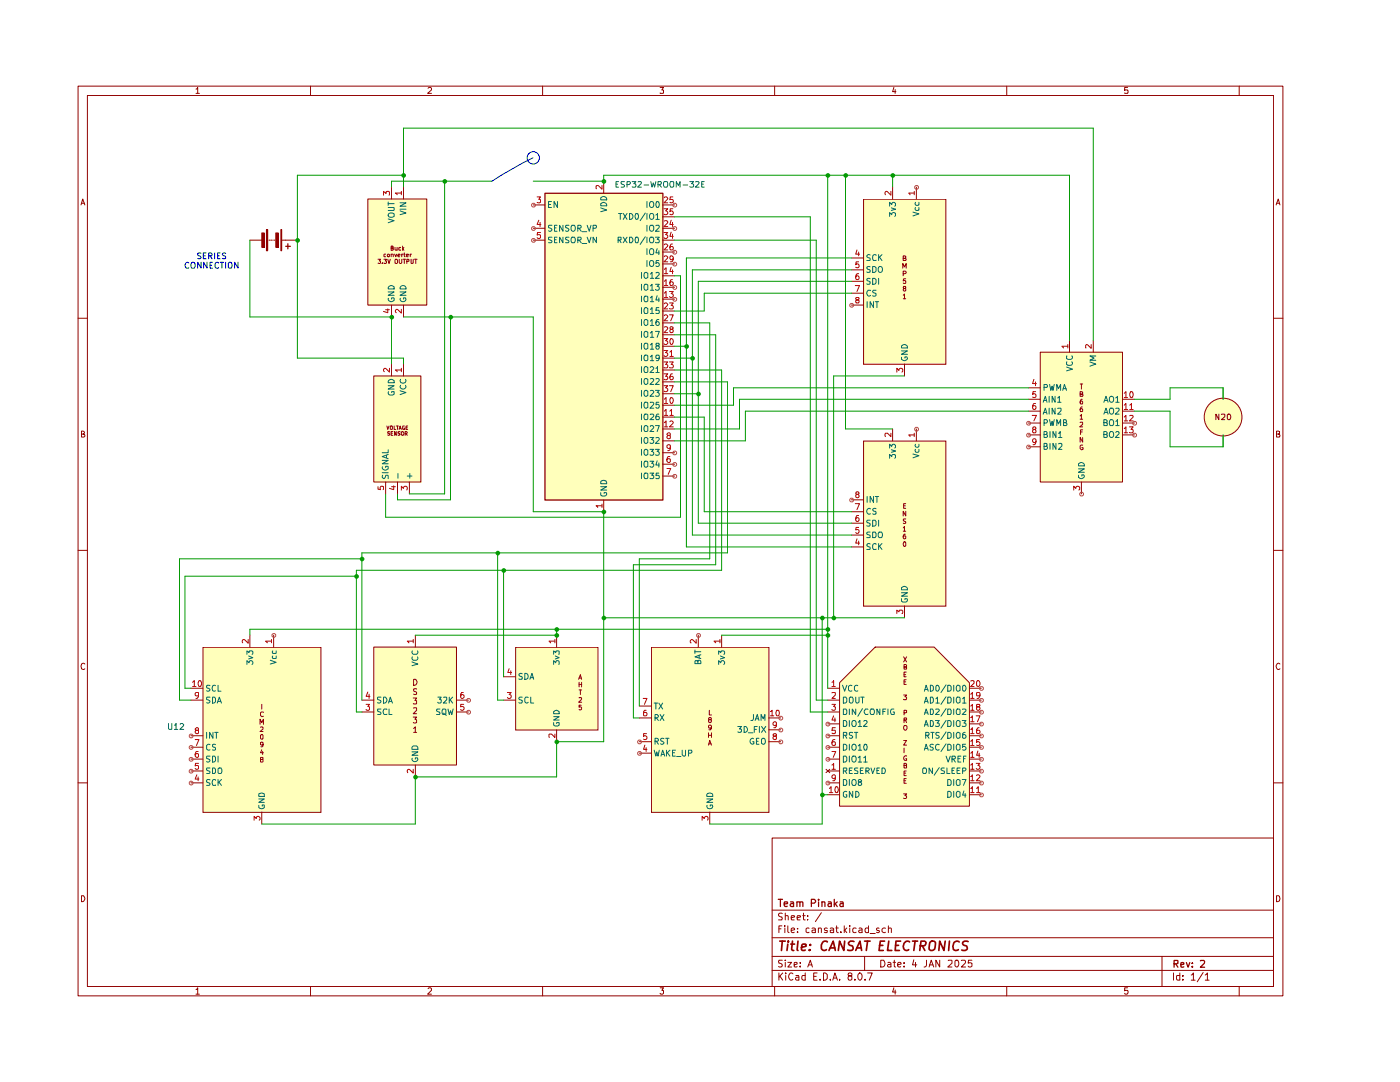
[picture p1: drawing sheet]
<svg xmlns="http://www.w3.org/2000/svg" width="279mm" height="216mm" viewBox="0 0 279 216" stroke-linecap="round" stroke-linejoin="round" font-family="sans-serif">
<g fill="none" stroke="#910000" stroke-width=".2">
<path d="M15.6 17.2h240.4v181.5h-240.4zM17.4 19h236.8v177.8h-236.8zM39.1 17.8l.4-.4v1.2M39.1 18.6h.7M62 17.2v1.8M85.4 17.6l.2-.2h.3l.2 .2v.3l-.8 .7h.8M108.3 17.2v1.8M131.7 17.4h.7l-.3 .5 .3 .1v.5h-.7M154.6 17.2v1.8M178.4 17.4l-.3 .9h.7M178.6 17.9v.7M200.9 17.2v1.8"/>
<path d="M225 17.4h-.5v.6l.5-.1 .1 .2-.1 .5-.5-.1M247.3 17.2v1.8M16.2 40.9l.3-1.2 .4 1.2M16.3 40.6h.5M254.7 40.9l.4-1.2 .3 1.2M254.8 40.6h.6M15.6 63.5h1.8M254.2 63.5h1.8M16.3 86.6l.5-.1v-.4l-.5-.1v1.2h.5l.1-.3-.3-.3M254.8 86.6l.6-.1v-.4l-.6-.1v1.2h.6v-.3l-.2-.3M15.6 109.8h1.8M254.2 109.8h1.8"/>
<path d="M16.9 132.5l-.2-.2a.65 .65 0 0 0-.5 .7 .65 .65 0 0 0 .5 .6l.2-.2M255.4 132.5l-.2-.2a.65 .65 0 0 0-.5 .7 .65 .65 0 0 0 .5 .6l.2-.2M15.6 156.2h1.8M254.2 156.2h1.8M16.3 178.7h.4a.66 .66 0 0 1 .2 .8 .66 .66 0 0 1-.6 .4zM154.1 167.2h100.1v29.6h-100.1zM254.8 178.7h.4a.66 .66 0 0 1 .2 .8 .66 .66 0 0 1-.6 .4zM39.1 197.4l.4-.3v1.3M39.1 198.4h.7M62 196.8v1.9M85.4 197.3l.2-.2h.3l.2 .2v.3l-.8 .8h.8M108.3 196.8v1.9"/>
<path d="M131.7 197.1h.7l-.3 .5 .3 .1v.5l-.2 .2h-.3l-.2-.2M154.1 193.6h100.1M154.1 190.8h100.1M154.1 187.1h100.1M154.1 181.6h100.1M154.6 196.8v1.9M155.4 194.1v1.5M155.4 185.3h.5M155.6 194.7l.6 .9M156 184.7h-.6v1.4M156.1 191.6h-.7v.6a.49 .49 0 0 1 .6 .1 .49 .49 0 0 1 0 .6h-.6M156.1 182.3h-.7a.49 .49 0 0 0 .1 .5 .49 .49 0 0 0 .5 .2v.6h-.6"/>
<path d="M156.2 194.1l-.8 .9M156.6 184.7v.1M156.6 185.2v.9M156.7 191.6v.1M156.7 182.8l.5-.1 .1 .9M156.7 182.2v1.4M156.7 192v1M156.8 194.1v.2M156.8 194.6v1M157.2 192h.8l-.8 1h.8M157.2 184.7v1.2l.3 .2M157.9 185.7l.7-.2-.2-.3-.5 .1v.6l.3 .2 .3-.1"/>
<path d="M157.9 183.1l.7-.1-.1-.3h-.5l-.1 .2 .1 .7h.5M158.2 194.3a.55 .55 0 0 0-.7 0 .55 .55 0 0 0-.1 .7l.2 .3a.37 .37 0 0 0 .3 .3 .37 .37 0 0 0 .3-.2M158.5 192.5l.6-.1v-.3h-.6v.8h.6M158.8 194.6h.5l.1 1M159.1 183.1l.7-.1-.1-.3h-.5l-.1 .2 .1 .7h.5M159.2 185.9v.2M159.2 185.3h.1M159.4 195h-.4l-.3 .2 .3 .4 .4-.1M159.7 192.8v.2M159.7 192.1v.1M160.2 182.7h.5M160.4 182.2v1.2v.2h.3"/>
<path d="M160.7 194.6h-.5l-.2 .3v.4l.3 .3 .4-.1M160.7 194.1v1.5M161.2 193l.5-1.4 .4 1.4M161.2 183.5v.1M161.2 182.7v.2M161.4 192.5h.7M161.5 185.3l-.4-.1-.2 .1v.6l.2 .2 .4-.1M162.1 185.3l.4-.1 .2 .1v.8M162.4 194.8h.5M162.7 185.5l-.6 .2v.3l.1 .1 .5-.1M163.1 194.1h-.7v1.5h.7M163.3 185.3l.3-.1 .3 .1v.8"/>
<path d="M163.3 185.2v.9M163.7 195.4v.2M163.9 182.1l-1.2 1.8M164.3 194.1h.4l.4 .4v.7l-.4 .4h-.4zM165.1 185.3l-.3-.1-.3 .1 .1 .3 .5 .1v.3h-.6M165.7 195.4v.2M165.7 185.3l.4-.1 .3 .1v.8M166.2 195.6l.4-1.5 .5 1.5M166.4 185.5l-.7 .2v.3l.2 .1 .5-.1M166.4 195.2h.6M166.8 185.2h.5M167 184.7v1.2l.3 .2"/>
<path d="M167.6 195.4v.2M167.8 185.9v.2M168.5 184.7v1.4M168.6 185.6l.4 .5M169 185.2l-.5 .5M169.5 194.7l-.3-.2 .3-.4 .5 .2-.1 .3a.56 .56 0 0 0-.5 .3 .56 .56 0 0 0-.1 .6l.5 .1 .2-.2v-.5l-.2-.2M169.6 184.7v.1M169.6 185.2v.9M170.6 195.4v.2M170.9 185.3l-.5-.1-.2 .2 .1 .6h.6M171.4 185.3l.4-.1 .2 .1v.8M171.5 194.1a.75 .75 0 0 1 .6 .8 .75 .75 0 0 1-.6 .7 .92 .92 0 0 1 0-1.5z"/>
<path d="M172 185.5l-.6 .3 .1 .3 .5-.1M172.6 190.8v2.8M172.6 195.4v.2M173.1 194.1h1l-.6 1.5M173.3 185.3l-.4-.1-.3 .2 .1 .6h.6M173.3 184.7v1.4M173.7 186.3h1M175.4 185.3l-.3-.1-.2 .2 .2 .3h.3l.1 .2-.2 .2-.4-.1M175.8 191.6h.6a.76 .76 0 0 1 .2 .9 .76 .76 0 0 1-.8 .5zM176.7 185.3a.45 .45 0 0 0-.7 .1v.4a.45 .45 0 0 0 .7 .2M177.2 192.1l.3-.1 .3 .2v.8M177.3 185.3l.2-.1 .4 .1v.8"/>
<path d="M177.3 184.7v1.4M177.8 192.4l-.7 .2 .2 .4 .5-.1M178.2 192h.5M178.4 197.1l-.3 .9h.7M178.5 191.6v1.3l.2 .1M178.6 197.5v.9M179.2 192.5l.6-.1-.1-.4-.5 .2v.6l.2 .2 .3-.1M180.4 192.8v.2M180.4 192.1v.1M182.4 191.5l-.3 1h.9M182.7 192v1M184.9 191.6l-.1 1.2-.4 .2"/>
<path d="M185.4 193l.4-1.4 .6 1.4M185.5 192.5h.7M187.5 191.6v1.4l-.7-1.4v1.4M189.2 191.7l.7-.1 .1 .6-.9 .8h.9M190.7 191.7l.5-.1a.89 .89 0 0 1-.3 1.4l-.3-.3zM191.9 191.7l.6-.1 .2 .3-.1 .3-.7 .8h.8M194 191.6h-.7l-.1 .6h.8v.6l-.3 .2h-.3l-.2-.2M200.9 196.8v1.9M225 197.1h-.5v.6l.5-.1 .1 .2-.1 .5-.4 .1-.1-.2M231.9 190.8v6M234.2 194.1v1.5M235.5 194.6h-.6l-.1 .3 .1 .6h.6"/>
<path d="M235.5 194.1v1.5M236.1 195.4v.2M236.1 194.6v.2M237.7 194.6l.5-.5v1.5M237.7 195.6h.8M240.1 194.1l-1.2 1.8M240.5 194.6l.5-.5v1.5M240.5 195.6h.8M247.3 196.8v1.9"/>
</g>
<g fill="none" stroke="#910000" stroke-width=".25">
<path d="M155.3 179.5h.9M155.7 179.5v1.4M157.8 180h.5l.1 .9M159 180v.9M163.4 179.5v.1M163.4 180v.9M164 180v.9M165.3 180h.5l.1 .9M166.5 179.5v1.4M167.1 180l-.6 .5M167.7 180h.5l.1 .9M156.5 180.4l.7-.1-.1-.3h-.5l-.1 .1 .1 .7h.5"/>
<path d="M158.4 180.3h-.5l-.2 .3 .2 .3 .5-.1M159 180h.6v.9M159.6 180.1l.1-.1h.4l.1 .9M161.9 180.2h.6l.3-.2v-.3l-.3-.2h-.6v1.4M164 180h.5l.1 .9M165.9 180.3h-.5l-.2 .3 .2 .3 .5-.1M166.7 180.3l.4 .6M168.3 180.3h-.5l-.2 .3 .2 .3 .5-.1M234.3 192.3l.8-.1v-.5l-.8-.1v1.4M234.7 192.3l.4 .7M235.7 192.5l.6-.1v-.2h-.6v.7h.6M236.8 192.1l.3 .9 .3-.9"/>
<path d="M238 192.8v.2M238 192.2h.1M239.6 191.7l.6-.1 .2 .3-.1 .3-.7 .8h.8"/>
</g>
<g fill="none" stroke="#910000" stroke-width=".34">
<path d="M155.6 187.8h1.1M156.1 187.8l-.1 1.9M157.2 188.4l-.1 1.3M157.3 187.8v.2M157.8 188.4h.8M158.2 187.8l-.2 1.6 .1 .2 .3 .1M159.3 187.8l-.2 1.6 .2 .3M159.9 189.1l1-.3v-.3l-.6-.1-.3 .2v1h.7M161.6 189.5l.1 .1h-.2l.1-.1-.1 .2M161.7 188.5v.1M165.1 188a.58 .58 0 0 0-.9 0l-.3 .6v.6a.62 .62 0 0 0 1 .3M165.4 189.7l.9-1.9 .4 1.9"/>
<path d="M165.7 189.1h.9M168.6 187.8l-.2 1.9-.8-1.9-.3 1.9M170.4 187.9a.79 .79 0 0 0-1.1 .2l.2 .5 .7 .2v.7a.92 .92 0 0 1-1 .1M170.8 189.7l.8-1.9 .4 1.9M171 189.1h.9M172.6 187.8h1.1M173.1 187.8l-.2 1.9M175.5 188.6h.7M176.5 187.8h-.8l-.3 1.9h.9M177.4 187.8l-.3 1.9h.9M178.7 188.6h.6M179.7 187.8h-.9l-.2 1.9h.9"/>
<path d="M181.5 188l-.1-.1a.97 .97 0 0 0-1.1 .5 .97 .97 0 0 0 .3 1.2l.4 .1 .4-.2M182.1 187.8h1M182.6 187.8l-.2 1.9M183.6 188.7l1-.1 .2-.5-.1-.1-.2-.2h-.7l-.2 1.9M184.1 188.7l.5 1M185.6 188a.7 .7 0 0 1 1.1 0 1.64 1.64 0 0 1-.4 1.6 .6 .6 0 0 1-.9-.2zM188.6 187.8l-.2 1.9-.9-1.9-.1 1.9M189.5 187.8l-.2 1.9M191.4 188a.82 .82 0 0 0-.9 0 .82 .82 0 0 0-.3 .8v.4a.6 .6 0 0 0 1.1 .3M193.2 187.9a.79 .79 0 0 0-1.1 .2l.2 .5 .7 .2v.5a.79 .79 0 0 1-1.1 .3"/>
</g>
<g fill="#ffb">
<path d="M108.7 38.5h23.5v61.2h-23.5z"/>
<path d="M207.6 70.3h16.4v25.9h-16.4z"/>
<path d="M130 129.1h23.4v33h-23.4z"/>
<path d="M140.6 140.9h2.3v10.6h-2.3z"/>
<path d="M102.9 129.2h16.4v16.5h-16.4z"/>
<path d="M114.7 133.9h2.4v10.6h-2.4z"/>
<path d="M167.6 136.3l7.1-7.1h11.8l7 7.1v24.6h-25.9z"/>
<path d="M73.4 39.8h11.8v21.1h-11.8z"/>
<path d="M74.6 75.1h9.4v21.1h-9.4z"/>
<path d="M172.3 88h16.5v32.9h-16.5z"/>
<path d="M179.4 99.8h2.3v10.6h-2.3z"/>
<path d="M172.3 39.8h16.5v32.9h-16.5z"/>
<path d="M179.4 50.3h2.3v10.6h-2.3z"/>
<path d="M74.6 129.2h16.5v23.5h-16.5z"/>
<path d="M40.5 129.2h23.6v32.9h-23.6z"/>
<path d="M51.1 139.7h2.4v10.6h-2.4z"/>
<circle cx="244.1" cy="83.2" r="3.8"/>
</g>
<path d="M108.8 38.6h23.5v61.2h-23.5zM53.3 45.8v4.2" fill="none" stroke="#910000" stroke-width=".25"/>
<g fill="none" stroke="#910000" stroke-width=".2">
<path d="M73.4 39.7h11.8v21.2h-11.8zM78.1 37.3v2.4M80.5 37.3v2.4M120.5 36.2v2.3M52.2 46.5h.5v2.9h-.5zM53.2 45.8h.2v4.2h-.2zM56 45.8h.2v4.2h-.2zM56.1 45.8v4.2M75.4 51.7h.5l-.2 .4 .2 .1v.3h-.5M76.3 52.5v.1M76.6 51.7h.5l-.2 .4 .2 .1v.3h-.5M77 50.7l-.4 .1v.3l.4 .1"/>
<path d="M77.4 50.7l.3 .1-.1 .4h-.2zM77.4 51.7l.2 .9 .3-.9M78.1 49.5l.4-.1-.1-.3h-.3v.9l.4-.1v-.4h-.2M78.1 50.8l.3-.1 .1 .5M78.1 50.7v.5M78.7 50.7l.3 .5 .2-.5M78.8 49.4v.4l.2 .2 .2-.1M79 51.7l.3 .2v.6l-.1 .1-.4-.1v-.6zM79.2 49.4v.6M79.4 51l.4-.1v-.2l-.4 .1v.3l.4 .1M79.7 51.7v.7l.1 .2 .4-.2v-.7M79.9 49.4h-.3v.5h.3"/>
<path d="M80.2 50.7v.5M80.3 49.1v.9M80.4 50.7l-.2 .2M80.4 49.6l.2 .4M80.4 51.7h.5M80.6 49.4l-.3 .3M80.6 50.7h.3M80.7 50.5v.6l.2 .1M80.7 51.7v.9M81.1 51l.4-.1-.1-.2-.3 .1v.3l.3 .1M81.2 52.2l.4-.1-.1-.4h-.3v.9M81.9 50.7v.5"/>
<path d="M82 51.7l.1 .9 .4-.1v-.8M82.1 50.7l-.2 .2M82.7 51.7h.5M83 51.7v.9M106.4 45.6h2.3M106.4 40.9h2.3M106.4 47.9h2.3M132.2 59.7h2.4M132.2 55h2.4M132.2 57.3h2.4M132.2 45.6h2.4M132.2 40.9h2.4"/>
<path d="M132.2 50.3h2.4M132.2 52.7h2.4M132.2 47.9h2.4M132.2 43.3h2.4M78.1 60.9v2.3M80.5 60.9v2.3M132.2 62.1h2.4M132.2 64.4h2.4M132.2 66.8h2.4M132.2 69.1h2.4M132.2 71.5h2.4M132.2 73.8h2.4"/>
<path d="M132.2 76.2h2.4M132.2 78.6h2.4M205.2 79.7h2.4M205.2 77.4h2.4M207.6 70.3h16.4v25.9h-16.4zM213.4 67.9v2.4M215.6 78.7l.5-.1v-.4l-.2-.1h-.3v1h.5l.1-.3-.3-.1M215.6 76.6h.5M215.8 76.6v1M216 79.7l-.3 .1a.65 .65 0 0 0-.1 .8l.5-.1v-.3l-.4-.2-.1 .3M218.2 67.9v2.4M224 79.7h2.4"/>
<path d="M244.1 77.4v2.3M120.5 99.7v2.4M132.2 80.9h2.4M132.2 83.2h2.4M132.2 85.6h2.4M132.2 92.6h2.4M132.2 95h2.4M132.2 88h2.4M132.2 90.3h2.4M205.2 82h2.4M205.2 84.4h2.4M205.2 86.8h2.4"/>
<path d="M205.2 89.2h2.4M215.6 83l.2-.3v1M215.6 84.3l.4-.1 .1 .5-.6 .5h.6M215.6 83.7h.5M215.6 86.2h.4M215.8 96.2v2.4M216 81.2l-.3 .1a.65 .65 0 0 0-.1 .8l.5-.1v-.4l-.4-.1-.1 .2M216.1 85.8h-.5v.9M216.1 87.3v.9l-.5-.9v.9M216.1 88.8h-.4l-.1 .2v.5l.2 .2h.4v-.4h-.3M224 82h2.4M224 84.4h2.4"/>
<path d="M224 86.8h2.4M243.2 82.6v1.1l-.5-1.1v1.1M243.8 82.7h.6v.4l-.6 .6h.6M244.1 86.8v2.4M244.9 82.8l.2-.2a.6 .6 0 0 1 .6 .5 .6 .6 0 0 1-.3 .6h-.3l-.2-.1zM100.5 139.7h2.4M100.5 135h2.4M102.9 129.2h16.4v16.5h-16.4zM111.1 126.7v2.4M115.5 135.6l.3-1 .3 1M115.6 139.3l.4-.1 .1 .2-.6 .7h.6M115.6 135.3h.4"/>
<path d="M115.6 136.1v1M115.6 136.6h.5M115.6 137.7h.5M115.8 137.7v.9M116.1 136.1v1M130 129.2h23.5v32.9h-23.5zM139.4 126.7v2.4M144 126.7v2.4M165.2 139.7h2.4M165.2 137.3h2.4M174.7 129.1h11.7l7.1 7.1v24.7h-25.9v-24.7zM180.3 138.7h.6l-.3 .3 .3 .2-.1 .4-.5-.1"/>
<path d="M180.3 131.1l.6 1M180.4 133.1h.4l.1-.2-.1-.3h-.4v.9l.5-.1v-.2l-.1-.1M180.4 134.6h.4M180.4 136.1h.4M180.8 134.1h-.4v.9h.4M180.8 135.6h-.4v1h.4M180.9 131.1l-.6 1M193.5 139.7h2.3M193.5 137.3h2.3M111.1 145.6v2.4M116 140.7h-.4v.4h.3l.2 .4-.2 .1h-.3M127.6 143.3h2.4"/>
<path d="M127.6 150.3h2.4M127.6 148h2.4M127.6 140.9h2.4M141.4 148.7l.2-1 .4 1M141.4 146.2v1M141.4 146.7h.6M141.5 148.4h.4M141.6 141.7v1h.4M141.6 143.6l-.2-.2 .1-.1 .3-.1 .2 .2-.1 .2h-.3l-.2 .2 .2 .4h.2l.2-.3-.2-.3M142 145.1l-.1 .2h-.4l-.1-.4 .2-.2 .4 .2-.2 .7h-.3M142 146.2v1M153.4 143.3h2.4"/>
<path d="M153.4 148h2.4M153.4 145.6h2.4M164.8 153.5l.8 .7M165.2 153.8h2.4M165.2 158.6h2.4M165.2 156.2h2.4M165.2 151.5h2.4M165.2 149.1h2.4M165.2 146.8h2.4M165.2 144.4h2.4M165.2 142.1h2.4M165.6 153.5l-.8 .7"/>
<path d="M180.3 147.7h.6l-.6 1h.6M180.3 158.4h.6l-.3 .3h.2l.1 .5-.1 .1h-.5M180.4 142.2h.5v-.4l-.5-.1v1M180.4 143.7h.4l.1-.4h-.5v.9M180.4 144.9h.5a.6 .6 0 0 1-.1 .8h-.2a.6 .6 0 0 1-.2-.8zM180.4 152.7h.4l.1-.2-.1-.2h-.4v.9h.4l.1-.4-.1-.1M180.4 149.3v.9M180.4 154.3h.4M180.4 155.8h.4M180.7 143.7l.2 .5M180.8 153.8h-.4v1h.4M180.8 155.4h-.4v.9h.4"/>
<path d="M180.9 150.9a.46 .46 0 0 0-.5 .2 .46 .46 0 0 0 .2 .6h.3v-.3h-.1M193.5 153.8h2.3M193.5 158.6h2.3M193.5 156.2h2.3M193.5 151.5h2.3M193.5 149.1h2.3M193.5 146.8h2.3M193.5 144.4h2.3M193.5 142.1h2.3M141.6 162.1v2.3"/>
<circle cx="244.1" cy="83.2" r="3.8"/>
</g>
<g fill="none" stroke="#006665" stroke-width=".2">
<path d="M119.9 39.5a.66 .66 0 0 1 .7-.3 .66 .66 0 0 1 .5 .7h-1.2zM77.5 43.7l1.2 .3-1.2 .4M77.5 41.4l1.2 .1-.1 .5h-1.1M77.5 58.3h1.2l-1.2 .6h1.2M77.5 40.3v.7M77.5 40.6h1.2M77.6 42.7a.87 .87 0 0 1 1.1 0v.5a.77 .77 0 0 1-1.2-.2zM77.6 59.5l-.1 .1a.66 .66 0 0 0 .4 .6 .66 .66 0 0 0 .8-.3l-.1-.5h-.5v.3M77.6 57.2l.4-.2 .4 .1 .3 .1v.5h-1.2zM79.8 42.1l1.2 .4-1.2 .3M79.8 40.5h1.2l-1.2 .6h1.2M79.8 58.3h1.2l-1.2 .6h1.2"/>
<path d="M79.8 41.7h1.2M79.9 59.5a.54 .54 0 0 0 .6 .7 .54 .54 0 0 0 .4-.8h-.4v.3M79.9 57.2a.61 .61 0 0 1 .7-.2 .61 .61 0 0 1 .4 .7h-1.2zM109.5 40.8h.4M110.1 40.2h-.6v1.2h.6M110.2 45h-.7v.4l.7 .4-.3 .3h-.4M110.2 47.3l-.7 .1v.4l.7 .3-.2 .3h-.5M110.7 45.5h.3M110.7 47.8h.3M111.2 45h-.5v1.1h.5M111.2 47.3h-.5v1.1h.5M111.3 40.2v1.2l-.7-1.2v1.2"/>
<path d="M112.4 45v1.1l-.7-1.1v1.1M112.4 47.3v1.1l-.7-1.1v1.1M113.5 45h-.6v.5l.6 .1v.3l-.2 .2h-.4M113.5 47.3h-.6v.5l.6 .2v.3v.1h-.6M114.1 45h.5a.77 .77 0 0 1-.1 1.1h-.4a.87 .87 0 0 1 0-1.1zM114.1 47.3h.5l.2 .4-.2 .7h-.5l-.1-.3zM115.3 45.6l.6-.1 .1-.4-.2-.1h-.5v1.1M115.3 47.9l.6-.1 .1-.3-.2-.2h-.5v1.1M115.6 45.6l.4 .5M115.6 47.9l.4 .5M116.2 46.2h.9M116.2 48.6h.9"/>
<path d="M117.2 45l.4 1.1 .3-1.1M117.2 47.3l.4 1.1 .3-1.1M118.4 45.6l.6-.1v-.5h-.6v1.1M119 47.3v1.1l-.6-1.1v1.1M119.9 41.5l1.2 .4-1.2 .3M119.9 40.6a.66 .66 0 0 1 .7-.2 .66 .66 0 0 1 .5 .7h-1.2zM123.4 47.9l.6-.1-.1-.5h-.5v1.1M123.4 42.6h.7M123.6 47.9l.4 .5M123.8 42.6v1.2M124.4 47.3l.7 1.1M124.4 42.6l.7 1.2"/>
<path d="M125.1 47.3l-.7 1.1M125.1 42.6l-.7 1.2M125.6 47.3h.5l.1 .3 .1 .4-.2 .4h-.5zM125.6 42.6a.6 .6 0 0 1 .7 .6 .6 .6 0 0 1-.7 .6zM126.8 47.4l.1-.1a.6 .6 0 0 1 .6 .5 .6 .6 0 0 1-.2 .6l-.5-.1zM126.8 42.7l.4-.1a.78 .78 0 0 1 0 1.2l-.4-.1zM128 54.4v1.1M128 56.7v1.2M128 59.1v1.1M128.7 59.1h.4l.2 .2v.7l-.2 .2h-.4l-.2-.3zM128.7 56.7h.4l.2 .2v.8l-.5 .2a.86 .86 0 0 1-.1-1.2zM128.8 54.4l.5 .1v.9l-.5 .1a.78 .78 0 0 1 0-1.1z"/>
<path d="M128.8 47.2l-1 1.6M128.8 42.5l-1 1.5M129.1 40.2v1.2M129.1 42.6v1.2M129.1 45v1.1M129.1 47.3v1.1M129.1 49.6v1.2M129.1 52v1.2M129.7 40.4l.3-.2a.6 .6 0 0 1 .5 .6 .6 .6 0 0 1-.5 .6l-.4-.4zM129.7 49.8l.3-.2 .3 .1a.87 .87 0 0 1 0 1.1h-.5l-.2-.3zM129.7 52.2l.3-.2a.6 .6 0 0 1 .5 .6 .6 .6 0 0 1-.5 .6l-.4-.5zM129.7 42.8l.3-.2a.6 .6 0 0 1 .5 .6 .6 .6 0 0 1-.5 .6l-.4-.5z"/>
<path d="M129.8 59.4l.3-.3v1.1M129.8 54.7l.3-.3v1.1M129.8 57.1l.3-.4v1.2M129.8 45h.5a.77 .77 0 0 1-.2 1.1h-.3a.87 .87 0 0 1 0-1.1zM129.8 47.3h.5l.2 .4-.2 .7h-.5l-.2-.3zM129.8 55.5h.7M129.8 57.9h.7M130.8 56.7h.8l-.5 .4 .4 .1 .1 .2-.1 .4-.5 .1-.2-.2M130.8 47.3h.8l-.5 .5h.4l.1 .2-.1 .4-.7-.1M130.9 54.4h.4l.3 .3-.8 .8h.8M130.9 45h.6l.1 .3-.8 .8h.8M130.9 42.9l.3-.3v1.2"/>
<path d="M130.9 43.8h.7M131 40.3l.3-.1a.78 .78 0 0 1 0 1.2l-.3-.1zM131.1 59l-.2 .9h.7M131.1 49.6l-.2 .9h.7M131.5 52h-.5l-.1 .6 .2-.2 .4 .1v.6h-.6M131.5 50v.8M131.5 59.4v.8M128 61.4v1.2M128 63.8v1.1M128 66.1v1.2M128 68.5v1.2M128 70.9v1.1"/>
<path d="M128 73.2v1.1M128 75.5v1.2M128 77.9v1.2M128.7 68.5h.4l.2 .2v.8l-.5 .2a.86 .86 0 0 1-.1-1.2zM128.7 70.9h.4l.2 .1v.8l-.2 .2h-.4l-.2-.4zM128.8 61.4l.5 .2v.8l-.2 .2h-.4a.86 .86 0 0 1 .1-1.2zM128.8 63.8l.5 .1v.9l-.5 .1a.78 .78 0 0 1 0-1.1zM128.8 66.1l.5 .2v.8l-.5 .2a.78 .78 0 0 1 0-1.2zM128.8 73.2l.5 .1v.9l-.2 .1h-.4a.86 .86 0 0 1 .1-1.1zM128.8 75.5l.5 .2v.8l-.5 .2a.78 .78 0 0 1 0-1.2zM128.8 77.9l.5 .2v.8l-.5 .2a.78 .78 0 0 1 0-1.2zM129.8 61.7l.3-.3v1.2"/>
<path d="M129.8 64.1l.3-.3v1.1M129.8 66.5l.3-.4v1.2M129.8 68.8l.3-.3v1.2M129.8 71.2l.3-.3v1.1M129.8 73.3l.4-.1 .3 .3-.8 .8h.8M129.8 75.6l.4-.1 .3 .4-.8 .8h.8M129.8 78l.4-.1 .3 .3-.8 .9h.8M129.8 60.2h.7M129.8 62.6h.7M129.8 64.9h.7M129.8 67.3h.7M129.8 69.7h.7"/>
<path d="M129.8 72h.7M130.8 66.1h.8l-.5 1.2M130.8 77.9h.8l-.5 .4 .4 .1 .1 .2-.1 .4h-.7M130.9 73.5l.3-.3v1.1M130.9 75.6l.4-.1 .3 .4-.8 .8h.8M130.9 74.3h.7M131.1 69l-.2-.3 .1-.2h.5v.4l-.5 .1-.1 .2 .1 .4 .1 .1 .4-.1 .1-.2-.1-.4h-.2M131.5 61.4h-.5l-.1 .6 .6-.1v.7l-.6-.1M131.5 63.8h-.4l-.2 .9a.35 .35 0 0 0 .3 .2 .35 .35 0 0 0 .4-.2v-.3l-.3-.2-.3 .1-.1 .1M131.6 71.4l-.1 .1h-.5v-.6h.5l.1 .1-.2 .9-.4 .1M208.3 79.9h.6M208.4 77.3h.6v-.5l-.6-.1v1.2"/>
<path d="M209.4 79.1v1.2M209.5 76.7l.2 1.2 .3-.9 .1 .9 .3-1.2M210.6 79.1v1.2l-.6-1.2v1.2M210.9 77.9v-1.2l.3 .9 .5-.9v1.2M211.1 79.4l.3-.3v1.2M212.1 77.9l.3-1.2 .5 1.2M212.2 77.6h.6M212.9 73.2l1.1 .5-1.1 .3M212.9 72.2v.5l.2 .2 .8-.1 .1-.2-.1-.4M212.9 71v.5l.2 .2 .8-.1 .1-.2-.1-.4M217.5 72.2l1.2 .4-1.2 .5M218.7 71h-1.2l.9 .5-.9 .4h1.2"/>
<path d="M220.5 79.9h.5M221.5 79.2l.2-.1 .5 .1v.6l-.1 .4-.4 .1-.2-.2zM222.7 79.4l.3-.3v1.2M119.9 98.3v.5l.2 .2h.6l.3-.2v-.5h-.4v.2M119.9 97.1h1.2l-1.2 .7h1.2M119.9 96.1a.66 .66 0 0 1 .7-.2 .66 .66 0 0 1 .5 .6h-1.2zM128 80.3v1.1M128 82.6v1.1M128 84.9v1.2M128 87.3v1.2M128 89.7v1.1M128 92v1.2"/>
<path d="M128 94.4v1.1M128.7 80.3h.4l.2 .1v.9l-.5 .1a.86 .86 0 0 1-.1-1.1zM128.7 82.6h.4l.2 .2v.8l-.2 .1h-.4l-.2-.3zM128.7 92h.4l.2 .2v.8l-.5 .2a.86 .86 0 0 1-.1-1.2zM128.7 94.4h.4l.2 .2v.7l-.2 .2h-.4l-.2-.3zM128.8 84.9l.5 .2v.8l-.2 .2h-.4a.86 .86 0 0 1 .1-1.2zM128.8 87.3l.5 .2v.8l-.5 .2a.78 .78 0 0 1 0-1.2zM128.8 89.7l.5 .1v.9l-.5 .1a.78 .78 0 0 1 0-1.1zM129.7 92h.8l-.5 .5h.4l.1 .5-.3 .2h-.3l-.2-.2M129.7 94.4h.8l-.5 .4 .5 .2v.3l-.2 .2-.6-.1M129.7 87.3h.8l-.5 .4 .5 .3-.1 .4h-.7M129.7 89.7h.8l-.5 .4 .5 .2-.1 .5h-.7"/>
<path d="M129.8 80.3h.5l.2 .3-.8 .8h.8M129.8 82.7l.5-.1 .2 .4-.8 .7h.8M129.8 85.1l.4-.2 .3 .4-.8 .8h.8M130.8 84.9h.8l-.5 1.2M130.8 89.7h.8l-.5 .4 .4 .1 .1 .1-.1 .5h-.7M130.9 87.4l.4-.1 .3 .3-.8 .9h.8M131.1 91.9l-.2 .9h.7M131.5 80.3h-.5l-.1 .5h.6v.6h-.4l-.2-.1M131.5 82.6h-.4l-.2 .5 .1 .6h.5v-.6h-.4l-.2 .1M131.5 94.4h-.5l-.1 .5 .4-.1 .3 .2-.1 .5-.6-.1M131.5 92.4v.8M208.2 80.3l.4-1.2 .4 1.2"/>
<path d="M208.2 82.6l.4-1.2 .4 1.2M208.3 82.3h.6M208.4 84.4l.6-.1v-.5l-.6-.1v1.2M208.4 86.7l.6-.1v-.3l-.2-.2h-.4v1.2h.4l.2-.2v-.3l-.2-.1M208.4 89.1h.4l.2-.2v-.3l-.2-.1h-.4v1.2l.6-.1v-.4l-.2-.1M209.4 81.4v1.2M209.5 83.7l.2 1.2 .3-.8 .1 .8 .3-1.2M209.5 86.1v1.2M209.5 88.5v1.2M210.6 81.4v1.2l-.6-1.2v1.2M210.7 86.1v1.2l-.6-1.2v1.2M210.7 88.5v1.2l-.6-1.2v1.2"/>
<path d="M210.9 84.9v-1.2l.3 .9 .5-.9v1.2M211.1 81.5h.7v.5l-.7 .6h.7M211.1 80.3h.7M211.2 86.4h.2l.2-.3v1.2M211.2 88.6h.7v.4l-.7 .7h.7M211.2 87.3h.7M212.3 84.3l.5-.1v-.4l-.5-.1v1.2h.5l.1-.3-.3-.3M215.2 94.8v.4a.67 .67 0 0 0 .7 .3 .67 .67 0 0 0 .5-.5l-.2-.3h-.3v.3M215.2 93.6h1.2l-1.2 .6h1.2M215.2 92.5a.66 .66 0 0 1 .8-.2 .66 .66 0 0 1 .4 .7h-1.2zM220.3 80.3l.4-1.2 .4 1.2M220.3 82.6l.4-1.2 .4 1.2"/>
<path d="M220.3 84.3l.6-.1 .1-.2-.3-.3h-.4v1.2h.6l.1-.5-.3-.1M220.3 86.7h.4l.3-.3-.3-.3h-.4v1.2h.5l.2-.1v-.4l-.3-.1M220.5 82.3h.5M221.5 86.3l.2-.2 .5 .2v.7l-.1 .2-.4 .1-.2-.2zM221.6 81.4h.5a.77 .77 0 0 1-.2 1.2l-.3-.1a.87 .87 0 0 1 0-1.1zM221.6 83.8h.5a.87 .87 0 0 1 0 1.1h-.5a.87 .87 0 0 1 0-1.1zM222.7 81.5l.6-.1 .1 .4-.8 .8h.8M222.7 84.1l.3-.4v1.2M222.7 86.3l.4-.2 .3 .3-.8 .9h.8M222.7 80.3h.7M222.7 84.9h.7M104.2 139.1h-.5l-.2 .2 .2 .3 .5 .2v.3l-.1 .2-.6-.1"/>
<path d="M104.2 134.5l-.4-.1-.3 .2 .3 .4 .4 .1v.4h-.7M104.7 134.4l.6 .1 .1 .4-.1 .5-.3 .2h-.3zM105.4 139.2l-.5-.1-.2 .3 .1 .7 .3 .2 .3-.2M105.7 135.6l.5-1.2 .3 1.2M105.8 135.2h.6M105.9 139.1v1.2h.6M110.5 132.6v-.8l.4 .4 .2-.4h.3l.2 .2-.1 .6M110.5 130.6v-.7l.4 .3 .1-.3h.5v.7M110.8 130.9l.8 .3-.8 .3M138.7 129.7v.7M138.7 130h1.2M139.3 132l.1-.3 .4 .1 .1 .2v.4h-1.2l.1-.6h.3l.2 .2v.4"/>
<path d="M139.5 130.7v.6M139.9 130.6l-1.2 .5 1.2 .3M143.4 132.6v-.8l.4 .4 .1-.3 .5-.1 .2 .3v.3l-.2 .2M143.4 130.6v-.7l.4 .3 .1-.3h.5l.2 .1v.4l-.2 .2M143.8 130.9l.8 .3-.8 .3M168.1 136.7l.5 1.2 .4-1.2M168.3 139.1h.5l.2 .3v.6l-.3 .3h-.4zM169.5 139.3l.2-.2h.4a.86 .86 0 0 1-.1 1.2l-.5-.2zM170 136.8a.45 .45 0 0 0-.7 .2v.7a.45 .45 0 0 0 .7 .1M170.8 139.1v.9l.2 .3 .4-.3v-.9M171.2 136.8a.45 .45 0 0 0-.7 .2v.7a.45 .45 0 0 0 .7 .1M171.8 139.1h.7"/>
<path d="M172.1 139.1v1.2M184.5 137.9l.3-1.2 .5 1.2M184.6 140h.6M184.6 137.6h.6M185.7 139.1h.4l.2 .3v.6l-.4 .3h-.2zM185.7 136.7h.2l.4 .3v.7l-.4 .2h-.2zM186.8 139.4l.3-.3v1.2M186.9 136.8l.2-.1a.64 .64 0 0 1 .4 .7 .64 .64 0 0 1-.5 .5l-.2-.2zM188.8 139l-1 1.5M188.8 136.7l-1 1.5M189.1 139.1h.6l.1 .3v.6l-.3 .3h-.4zM189.1 136.7h.4l.3 .3v.7l-.3 .2h-.4z"/>
<path d="M190.3 136.7v1.2M190.3 139.1v1.2M191 139.1h.4l.2 .2v.8l-.5 .2a.86 .86 0 0 1-.1-1.2zM191.1 136.7l.5 .2v.9l-.5 .1a.78 .78 0 0 1 0-1.2zM192.1 139.4l.3-.3v1.2M192.2 136.8l.2-.1a.64 .64 0 0 1 .4 .7 .64 .64 0 0 1-.4 .5l-.3-.2zM110.5 144.2v.5l.2 .2h.6l.3-.2v-.5h-.5v.2M110.5 143h1.1l-1.1 .7h1.1M110.5 142l.5-.3 .3 .1 .3 .2v.4h-1.1zM130.6 149.7l.3 1.2 .2-.9 .2 .9 .3-1.2M130.6 140.3h.6M130.7 147.9h.5l.2-.2-.1-.3-.6-.1v1.2"/>
<path d="M130.7 143.3h.4l.3-.5-.3-.2h-.4v1.2M130.9 140.3v1.2M131 147.9l.4 .6M131 143.3l.4 .5M131.5 140.3l.7 1.2M131.7 142.6l.8 1.2M131.9 150.9l.3-1.2 .5 1.2M132 150.5h.5M132.2 140.3l-.7 1.2M132.5 147.4h-.6v.4l.3 .1 .3 .4-.3 .2-.4-.1M132.5 142.6l-.8 1.2M132.8 147.3h.7"/>
<path d="M133 149.7v1.2M133.2 150.2l.5 .7M133.2 147.3v1.2M133.7 149.7l-.7 .7M134.2 150.2h.4M134.8 149.7h-.6v1.2h.6M135 151h.9M136.1 149.7v.9l.3 .3 .4-.2v-1M137.4 150.3l.6-.1v-.5h-.6v1.2M141.1 159.4h1.1l-1.1 .7h1.1M141.1 158.4a.65 .65 0 0 1 .8-.1 .65 .65 0 0 1 .3 .6h-1.1zM147.2 144.9h.8l-.4 .6 .4 .1-.1 .4h-.7"/>
<path d="M148.5 144.9l.4 .1 .3 .5a.58 .58 0 0 1-.7 .6zM149.4 146.2h.9M150.4 142.6v.8l-.2 .4h-.3M150.4 147.4a.54 .54 0 0 0-.7 .6 .54 .54 0 0 0 .8 .4v-.4h-.3M150.5 145.5h.5M150.7 143.8l.4-1.2 .4 1.2M150.9 143.4h.5M151 147.9h.3M151.1 144.9h-.6v1.2M151.5 147.3h-.5v1.2h.5M151.6 144.9v1.2M151.9 143.8v-1.2l.4 .8 .4-.8v1.2"/>
<path d="M152 147.5l.5-.2a.65 .65 0 0 1 .3 .7 .65 .65 0 0 1-.6 .5l-.2-.2zM152 144.9l.8 1.2M152.8 144.9l-.8 1.2M168.3 153.8h.5l.2-.1v-.4l-.7-.1v1.1M168.3 141.5h.5l.2 .2v.6l-.2 .3h-.5zM168.3 143.8h.4l.3 .3v.6l-.2 .2h-.5zM168.3 146.7h.6l.1-.5-.7-.1v1.2M168.3 148.5h.4l.3 .3v.6l-.3 .3h-.4zM168.3 150.9h.5l.2 .2v.6l-.3 .4h-.4zM168.3 155.5l.5 .1 .2 .3v.6l-.2 .2h-.5zM168.7 153.8l.3 .5M168.7 146.7l.3 .6"/>
<path d="M169 158a.45 .45 0 0 0-.7 .2v.6a.45 .45 0 0 0 .7 .2v-.4h-.2M169.5 153.8h.4M169.5 141.5v1.1M169.5 143.8v1.1M169.5 148.5v1.2M169.5 150.9v1.2M169.5 155.5v1.2M170.1 153.2h-.6v1.1h.6M170.1 143.9l.2-.1h.4a.87 .87 0 0 1 0 1.1h-.5l-.2-.3zM170.1 148.7l.2-.2a.6 .6 0 0 1 .6 .6 .6 .6 0 0 1-.6 .6l-.3-.4zM170.1 155.7l.2-.2 .4 .1a.87 .87 0 0 1 0 1.1h-.5l-.2-.3zM170.2 157.9v1.2l-.7-1.2v1.2"/>
<path d="M170.2 146.2h-.7v.4l.7 .4-.3 .3-.4-.1M170.2 150.9h.5a.77 .77 0 0 1-.2 1.2l-.3-.1a.87 .87 0 0 1 0-1.1zM170.5 146.1h.7M170.8 157.9a.6 .6 0 0 1 .7 .6 .6 .6 0 0 1-.7 .6zM170.8 141.5v1.1l-.7-1.1v1.1M170.9 146.1v1.2M171.2 153.2h-.5l-.2 .2 .1 .3 .6 .2v.4h-.7M171.3 144.1l.3-.3v1.1M171.3 148.8l.3-.3v1.2M171.3 151.2l.3-.3v1.2M171.3 144.9h.7M171.3 149.7h.7"/>
<path d="M171.3 152.1h.7M171.4 156l-.1-.1 .1-.4h.3l.3 .3-.2 .2-.4 .1v.6h.4l.2-.2v-.2l-.3-.3M171.7 153.8h.4M172.1 141.4l-.9 1.5M172.3 153.2h-.6v1.1h.6M172.4 143.9l.4-.1 .3 .3-.8 .8h.8M172.4 151.2l.3-.3v1.2M172.4 152.1h.7M172.5 148.6l.3-.1a.78 .78 0 0 1 0 1.2l-.3-.1zM172.8 153.8h.4l.3-.4-.2-.2h-.5v1.1M173.1 153.8l.4 .5M173.2 141.6l-.5-.1-.2 .4 .2 .7 .5-.1"/>
<path d="M173.8 153.2l.4 1.1 .4-1.1M173.8 141.5h.5l.2 .3-.2 .8h-.5l-.1-.4zM175 153.8h.3M175.5 153.2h-.5v1.1h.5M175.6 141.5v1.1l-.6-1.1v1.1M176 153.2h.4l.2 .2 .1 .4-.3 .5h-.4zM176.2 142h.4M176.8 141.5h-.6v1.1M177.2 141.5v1.1M178.4 141.5h-.4l-.2 .1-.1 .5 .3 .5 .5-.1v-.4h-.3M184.1 153.4l.2-.2h.4l.2 .4-.2 .7h-.4l-.2-.1zM184.5 149.7l.3-1.2 .5 1.2"/>
<path d="M184.5 144.9l.3-1.1 .5 1.1M184.5 142.6l.3-1.1 .5 1.1M184.5 140.3l.3-1.2 .5 1.2M184.6 149.4h.6M184.6 144.6h.6M184.6 142.2h.6M184.7 146.7h.6v-.5l-.6-.1v1.2M185 146.7l.4 .6M185.7 143.8h.4l.2 .3v.6l-.2 .2h-.4zM185.7 141.5h.4l.2 .2v.6l-.2 .3h-.4zM185.8 146.1h.6M186.1 153.2v1.1l-.7-1.1v1.1"/>
<path d="M186.1 146.1v1.2M186.3 148.6h-.6v.4l.5 .2 .1 .2-.3 .3-.4-.1M186.7 143.8h.8l-.5 .5 .5 .1v.4l-.2 .1h-.6M186.8 141.6l.5-.1 .2 .3-.8 .8h.8M186.8 140.3h.7M187.5 148.6l-.3-.1a.6 .6 0 0 0-.5 .6 .6 .6 0 0 0 .5 .6l.3-.1M187.5 146.2h-.7v.4l.7 .4-.3 .3-.4-.1M187.5 153.2l-1.1 1.5M188.5 153.2h-.5l-.2 .2 .1 .3 .6 .2v.4h-.7M188.8 150.9l.4 1.2 .5-1.2M188.8 148.4l-1 1.5M188.8 146l-1 1.6"/>
<path d="M188.8 143.8l-1 1.5M188.8 141.4l-1 1.5M189 153.2v1.1h.6M189.1 157.9h.4l.3 .3v.6l-.3 .3h-.4zM189.1 155.5l.6 .1 .1 .3v.6l-.1 .2h-.6zM189.1 148.5h.4l.3 .3v.6l-.3 .3h-.4zM189.1 146.1h.4l.3 .3v.7l-.3 .2h-.4zM189.1 143.8h.4l.3 .3v.6l-.1 .2h-.6zM189.1 141.5h.6l.1 .2v.6l-.1 .3h-.6zM190 151.5l.6-.1v-.5h-.6v1.2M190 153.8h.3M190.2 151.5l.5 .6"/>
<path d="M190.3 141.5v1.1M190.3 143.8v1.1M190.3 146.1v1.2M190.3 148.5v1.2M190.3 155.5v1.2M190.3 157.9v1.2M190.5 153.2h-.5v1.1h.5M191 141.5h.4l.2 .1v.8l-.2 .2h-.4l-.2-.4zM191 153.8h.4M191.1 157.9l.5 .2v.8l-.5 .2a.78 .78 0 0 1 0-1.2zM191.1 155.5l.5 .2v.8l-.2 .2h-.4a.86 .86 0 0 1 .1-1.2zM191.1 148.5l.5 .2v.8l-.5 .2a.78 .78 0 0 1 0-1.2z"/>
<path d="M191.1 146.1l.5 .2v.9l-.5 .1a.78 .78 0 0 1 0-1.2zM191.1 143.8l.5 .1v.9l-.2 .1h-.4a.86 .86 0 0 1 .1-1.1zM191.2 151.4h.4M191.6 153.2h-.6v1.1h.6M191.8 150.9h-.6v1.2h.6M192 155.5h.8l-.5 1.2M192 143.8h.8l-.4 .5 .4 .1v.4l-.2 .1h-.6M192.1 153.8h.4l.3-.4-.2-.2h-.5v1.1M192.1 141.6l.5-.1 .2 .3-.8 .8h.8M192.1 140.3h.7M192.3 151.4h.3M192.4 157.8l-.3 .9h.7"/>
<path d="M192.6 146.1l-.5 .3v.8h.6l.1-.4-.3-.2h-.2l-.2 .2M192.6 158.3v.8M192.7 148.5h-.6v.6l.4-.2 .3 .3-.1 .4h-.6M192.8 150.9h-.5v1.2M141.1 160.7v.3a.61 .61 0 0 0 .6 .4 .61 .61 0 0 0 .5-.5v-.3h-.5v.3"/>
</g>
<g fill="none" stroke="#b90000" stroke-width=".2">
<path d="M76.5 38.9v-.7l.5 .4v-.3h.7l-.1 .6M80.1 38.5h-1.2l.3 .4M80.1 38.2v.7M107.2 39.3h.7l-.4 .5 .4 .1v.5h-.7M120.1 37v.8l-.8-.8-.3 .1v.6M132.6 39.5l.4-.2 .3 .3-.8 .9h.8M134.3 39.3h-.5l-.1 .6 .5-.1 .2 .2v.3l-.3 .2-.4-.1M107.5 43.9l-.3 .9h.7M107.8 44.4v.8M107.9 46.4h-.6l-.1 .5h.7v.5l-.2 .2h-.3l-.2-.2M132.5 46.4h.8l-.5 .4 .4 .1 .1 .4-.3 .3h-.3l-.2-.2M132.5 41.7h.8l-.5 .4 .5 .2-.1 .5h-.7"/>
<path d="M132.6 58.5l.3-.3v1.2M132.6 53.8l.3-.4v1.2M132.6 56.1l.3-.3v1.2M132.6 44.1l.4-.1 .3 .4-.8 .8h.8M132.6 48.9l.4-.2 .3 .3-.8 .9h.8M132.6 51.2l.4-.1 .3 .3-.8 .8h.8M132.6 59.4h.7M132.6 54.6h.7M132.6 57h.7M133.6 58.2h.8l-.5 .4 .4 .1 .1 .4-.3 .3h-.3l-.2-.2M133.9 53.3l-.2 .9h.7M133.9 43.9l-.2 .9h.7"/>
<path d="M133.9 46.3l-.2 .9h.7M134.2 55.8a.72 .72 0 0 0-.3 1.2h.2l.3-.3v-.2l-.3-.3h-.2l-.2 .3M134.2 48.7h-.2a.93 .93 0 0 0-.2 1.2h.4l.2-.2v-.3l-.2-.2h-.4l-.1 .2M134.2 44.4v.8M134.2 46.7v.9M134.2 53.8v.8M134.3 41.7h-.5l-.1 .5 .4-.1 .3 .2-.1 .5h-.6M134.4 51.6l-.3 .2h-.2l-.2-.2 .1-.5h.3a.72 .72 0 0 1-.1 1.1h-.2M77 61.8h.7M77.4 61.6v.8l-.9-.3M80.1 61.7v.8l-.9-.8-.3 .3 .2 .4M132.5 67.6h.8l-.5 .4 .4 .1 .1 .4-.3 .2h-.3l-.2-.1"/>
<path d="M132.5 69.9h.8l-.5 .5h.4l.1 .5-.3 .2h-.3l-.2-.1M132.5 72.2h.8l-.5 .5 .5 .2v.3l-.2 .2-.6-.1M132.5 74.6h.8l-.5 .5 .5 .2-.1 .4h-.7M132.5 77h.8l-.5 .4 .5 .2-.1 .5h-.7M132.6 79.7l.3-.4v1.2M132.6 60.6l.4-.1 .3 .3-.8 .8h.8M132.6 63l.4-.2 .3 .4-.8 .8h.8M132.6 65.3l.4-.1 .3 .3-.8 .9h.8M133.6 60.5h.8l-.5 .5 .5 .1v.4l-.2 .1h-.6M133.6 62.8h.8l-.5 1.2M133.6 72.2h.8l-.5 .5 .5 .2v.3l-.2 .2-.6-.1M133.6 77h.8l-.5 1.1"/>
<path d="M133.7 70.3l.3-.4v1.2M133.7 71.1h.7M133.8 79.4l.1-.1a.62 .62 0 0 1 .5 .6 .62 .62 0 0 1-.5 .6l-.2-.5zM133.8 67.6h.1a.62 .62 0 0 1 .5 .6 .62 .62 0 0 1-.5 .5l-.2-.5zM133.9 65.7l-.2-.3 .2-.2 .4 .1v.3l-.4 .1-.2 .3 .2 .4h.2l.3-.3-.1-.3-.2-.1M134.2 74.6l-.3 .1-.2 .8 .2 .3 .4-.1 .1-.4-.2-.2h-.4l-.1 .2M206.3 75.7l-.2 .8h.7M206.7 78.1h-.5l-.1 .6 .1-.1 .5 .1v.5h-.6M206.7 76.2v.8M213.1 69.1h-1.2l.4 .3M213.1 68.7v.7M217.8 68.7v.8l-.9-.8-.2 .2v.5"/>
<path d="M224.4 78.5l.3-.4v1.2M224.4 79.3h.6M225.6 78.2l.3-.1a.78 .78 0 0 1 0 1.2l-.3-.1zM132.6 82l.3-.3v1.2M132.6 84.3l.3-.3v1.2M132.6 80.5h.7M132.6 82.9h.7M132.6 85.2h.7M133.1 93.5h.8l-.6 1.2M133.3 86.9l-.2-.3 .2-.2h.3l.2 .4-.5 .1-.2 .2 .1 .4h.1h.5v-.5l-.2-.1M133.7 82l.3-.3v1.2M133.7 84.2l.4-.2 .3 .3-.8 .9h.8"/>
<path d="M133.7 91.1l-.4 .1a.82 .82 0 0 0 0 1.1l.5-.2v-.5l-.5-.1-.2 .3M133.7 82.9h.7M133.8 89.2l-.2 .3h-.3l-.2-.3 .1-.4h.6v.9l-.5 .2M206 82.9h.8l-.5 1.1M206.3 85.7h-.1a.31 .31 0 0 1 0-.4 .31 .31 0 0 1 .5 0v.4l-.5 .1v.6h.5l.1-.5-.3-.2M206.7 80.5h-.4l-.1 .3v.8h.5l.1-.4a.35 .35 0 0 0-.4-.3 .35 .35 0 0 0-.3 .3M206.8 88.1l-.1 .1-.4 .1-.1-.1-.1-.4a.35 .35 0 0 1 .3-.3 .35 .35 0 0 1 .4 .3l-.2 .8-.4 .1M214.3 97.8v-.8l.4 .5 .1-.4h.6l.1 .5-.2 .2M224.4 80.9l.3-.4v1.2M224.4 83.2l.3-.3v1.1M224.4 85.5l.3-.3v1.2M224.4 81.7h.6"/>
<path d="M224.4 84h.6M224.4 86.4h.6M225.4 85.2h.7l-.4 .5h.4v.7l-.7-.1M225.5 80.9l.3-.4v1.2M225.5 83l.6-.1v.3l-.7 .8h.7M225.5 81.7h.6M120.1 100.9h-1.1l.3 .4M120.1 100.6v.7M101.3 138.2h.7l-.4 .4 .3 .1v.6l-.5 .1-.1-.2M101.6 133.4l-.3 .8h.8M101.9 133.9v.7M110.7 127.9h-1.1l.3 .4"/>
<path d="M110.7 127.6v.7M128.4 139.4h.7l-.5 1.1M138.9 127.6v.8l-.8-.8-.3 .2 .1 .5M143.7 127.9h-1.2l.3 .4M143.7 127.6v.7M166 136.1l.4-.3v1.2M166 138.3h.7v.4l-.7 .7h.7M166 137h.7M193.7 138.5l.4-.3v1.2M193.7 135.9h.7v.4l-.7 .7h.7M193.7 139.4h.7M195 135.9l.2-.1a.64 .64 0 0 1 .4 .6 .64 .64 0 0 1-.4 .6l-.3-.3z"/>
<path d="M195.6 138.7l-.2 .2h-.4l-.1-.6 .5-.1 .2 .1-.2 .9-.4 .2M110.7 146.5v.7l-.6-.7-.5 .1v.6M128.7 148.7l-.3 .8h.7M128.9 141.7h-.3l-.2 .3v.7l.5 .1 .2-.1v-.4l-.2-.1h-.4l-.1 .1M128.9 149.2v.7M129 146.4h-.6v.6l.5-.2 .2 .3-.1 .4h-.6M153.8 142l.3-.3v1.1M153.8 142.8h.6M154.5 146.9l-.2-.3 .2-.2 .4 .1v.3a.51 .51 0 0 0-.6 .7h.6v-.5l-.1-.1M154.9 141.8l.1-.1a.6 .6 0 0 1 .6 .5 .6 .6 0 0 1-.2 .6l-.5-.1zM154.9 144.5v.2l-.4 .1-.2-.1v-.4l.2-.3 .4 .2v.7l-.1 .3h-.4M165.5 157.3l.4-.3v1.2"/>
<path d="M165.5 158.2h.7M166 152.7l.4-.4v1.2M166 140.5h.7l-.3 .5 .3 .1v.5l-.2 .1h-.3l-.2-.1M166 149.9h.8l-.5 1.2M166 153.5h.7M166.4 142.8l-.4 .9h.8M166.6 147.6h-.2a.73 .73 0 0 0-.1 1.2l.4-.1v-.5l-.4-.2-.3 .3M166.6 143.3v.7M166.7 145.2h-.6l-.1 .6 .6-.1 .1 .6h-.7M166.7 155.1v.2l-.4 .1-.2-.1-.1-.4 .3-.3 .4 .2v.7l-.2 .3h-.3M166.9 157a.69 .69 0 0 1 .1 1.2h-.1a.78 .78 0 0 1 0-1.2zM193.7 157.3h.2l.2-.3v1.2"/>
<path d="M193.7 154.9h.2l.2-.3v1.2M193.7 152.7l.4-.4v1.2M193.7 150.3l.4-.4v1.2M193.7 147.9l.4-.3v1.2M193.7 145.5h.2l.2-.3v1.2M193.7 143.2h.2l.2-.4v1.2M193.7 140.9l.4-.4v1.2M193.7 153.5h.7M193.7 158.2h.7M193.7 155.8h.7M193.7 151.1h.7M193.7 148.8h.7"/>
<path d="M193.7 146.4h.7M193.7 144h.7M193.7 141.7h.7M194.8 152.3h.8l-.4 .4 .3 .1 .1 .4-.3 .3h-.3l-.2-.2M194.8 142.8h.8l-.5 1.2M194.9 157.3l.3-.3v1.2M194.9 154.8l.4-.2 .3 .3-.8 .9h.8M194.9 158.2h.7M195.1 141.1l-.2-.5 .5-.1 .2 .3-.3 .3h-.4v.5l.2 .1h.2l.3-.2v-.3l-.3-.1M195.2 149.9l-.3 .8h.7M195.4 145.2l-.3 .1-.2 .2v.8h.6l.1-.4-.2-.2h-.4l-.1 .2M195.4 150.3v.8"/>
<path d="M195.5 147.6h-.6v.6l.4-.2 .3 .3-.1 .4h-.6M140.1 163.7v-.8l.4 .4 .3-.4 .4 .1v.7"/>
</g>
<path d="M52.2 46.5h.5v2.9h-.5z" fill="#910000"/>
<path d="M55 46.5h.5v2.9h-.5z" fill="none" stroke="#910000" stroke-width=".2"/>
<path d="M55 46.5h.5v2.9h-.5z" fill="#910000"/>
<g fill="none" stroke="#910000" stroke-width=".2">
<path d="M172.3 39.8h16.5v32.9h-16.5zM178.1 37.3v2.4M182.9 37.3v2.4M49.9 47.9h2.3M53.7 47.9h.2M54.1 47.9h.3M54.6 47.9h.3M56.2 47.9h3.2M169.9 51.5h2.4M169.9 53.8h2.4M169.9 56.1h2.4M169.9 58.5h2.4"/>
<path d="M180.2 53.5v-.9l.3 .7 .3-.7v.9M180.3 51.6h.3l.2-.2v-.3h-.2h-.3v.9h.5v-.3l-.2-.1M180.3 54.6h.4l.1-.3-.1-.2h-.4v.9M180.3 58.9l.2-.2v.9M180.3 59.6h.5M180.4 57.6l-.1-.2v-.3h.4l.1 .4-.5 .1v.1l.1 .4 .4-.1v-.3l-.2-.1M180.8 55.6h-.5v.4h.5v.5h-.5M74.6 75h9.4v21.2h-9.4zM78.1 72.6v2.4M80.5 72.6v2.4M169.9 60.9h2.4M180.5 72.6v2.4"/>
<path d="M77 96.2v2.4M77.2 85l.2 .7 .2-.7M77.8 86.2h-.4v.2l.4 .2-.2 .3-.2-.1M77.9 85.1h.4l-.1 .6-.3-.1zM78.1 86.4h.2M78.4 86.1h-.3v.8h.3M78.7 85v.7h.3M79.1 86.1v.8l-.4-.8v.8M79.1 85h.4M79.3 85v.7M79.3 96.2v2.4M79.7 85.7l.1-.7 .3 .7"/>
<path d="M79.7 85.5h.3M79.8 86.2h-.4v.2l.4 .2-.1 .3-.3-.1M80.3 86.1h.1l.2 .3-.2 .5-.3-.1v-.5zM80.7 85l-.4 .1 .1 .6h.4v-.3h-.2M80.9 86.5h.2l.2-.2-.4-.2v.8M81 85.3h.3M81 86.5l.3 .4M81.4 85h-.4v.7h.4M81.7 96.2v2.4M169.9 99.7h2.4M172.3 88h16.5v32.9h-16.5zM178.1 85.6v2.4"/>
<path d="M182.9 85.6v2.4M169.9 109.1h2.4M169.9 106.8h2.4M169.9 104.4h2.4M169.9 102.1h2.4M180.3 105.3l.2-.2v.9M180.3 106h.5M180.3 108.2l.4-.1 .1 .2v.6l-.2 .2a.53 .53 0 0 1-.3-.9zM180.3 100.9h.4M180.7 106.6h-.3l-.1 .8 .1 .1 .4-.1-.1-.5h-.4v.2M180.8 100.5h-.5v.9h.5M180.8 102v1l-.5-1v1"/>
<path d="M180.8 103.5h-.5a.42 .42 0 0 0 .5 .6v.3h-.5M38.1 139.7h2.4M38.1 137.3h2.4M40.5 129.2h23.6v32.9h-23.6zM49.9 126.7v2.4M54.6 126.7v2.4M72.2 139.7h2.4M74.6 129.1h16.5v23.6h-16.5zM82.5 139.3h.6l-.3 .5 .3 .1v.5h-.6M82.5 135.6h.5a.66 .66 0 0 1 .2 .7 .66 .66 0 0 1-.7 .4zM82.9 126.7v2.4M83.1 137.5h-.6v.3l.6 .4v.3h-.6"/>
<path d="M91.1 139.7h2.4M180.5 120.9v2.4M38.1 156.2h2.4M38.1 153.8h2.4M38.1 151.5h2.4M38.1 149.1h2.4M38.1 146.8h2.4M51.9 144.5v-1l.3 .7 .4-.7v1M52 145.1h.5v.4l-.6 .5h.6M52 146.7l.2-.1 .3 .1-.1 .8-.4-.2zM52.2 151.6l-.2-.1v-.3l.4-.1 .1 .4-.5 .1 .1 .5 .4-.1v-.4h-.2M52.2 149.6l-.2 .6h.6"/>
<path d="M52.2 140.5v1M52.4 149.9v.6M52.5 148.5l-.2 .2-.3-.1v-.4h.5v.6l-.4 .2M52.6 142.2l-.4-.1-.2 .1v.5l.2 .3 .4-.1M72.2 142.1h2.4M82.5 143.1h.6l-.3 .4 .3 .2v.5h-.6M82.5 141.3l.6-.1v.5l-.6 .7h.6M82.5 145.4l.4-.4v1.1M82.5 146.1h.6M82.9 152.7v2.3M91.1 142.1h2.4M52.2 162.1v2.3"/>
</g>
<path d="M57 49.1h1M57.4 48.6v1.1" fill="none" stroke="#910000" stroke-width=".25"/>
<g fill="none" stroke="#006665" stroke-width=".2">
<path d="M173.7 50.9l-.5-.1-.2 .3 .1 .2 .6 .3v.3l-.7 .1M173.7 53.3l-.5-.1-.2 .2 .2 .4 .5 .1v.4h-.7M173.7 55.6l-.5-.1-.2 .3 .1 .2 .6 .2v.4l-.2 .1-.5-.1M173.7 58l-.5-.1a.67 .67 0 0 0-.2 .7 .67 .67 0 0 0 .5 .5l.2-.2M174.2 53.2h.3l.3 .2v.7l-.3 .3h-.3zM174.2 55.5h.3l.3 .3v.6l-.3 .3h-.3zM174.8 51l-.3-.2-.3 .3v.6l.1 .3 .5-.1M174.8 57.9h-.5l-.1 .2 .1 .3 .5 .2v.3l-.1 .2-.5-.1M175.3 53.3l.3-.1a.6 .6 0 0 1 .5 .6 .6 .6 0 0 1-.5 .6l-.3-.5zM175.3 50.8v1.2M175.3 55.5v1.2M175.5 51.3l.5 .7"/>
<path d="M176 50.8l-.7 .7M177.5 43.2v-.8l.5 .4 .1-.3h.5l.1 .5-.1 .2M177.5 41.1v-.7l.5 .4 .1-.3 .4-.1 .2 .2v.4l-.1 .1M177.9 41.5l.8 .2-.8 .3M182.2 42.3l1.2 .4-1.2 .4M182.7 41.4a.36 .36 0 0 0 .2 .6l.5-.1v-.5M182.7 40.4a.36 .36 0 0 0 .2 .6l.5-.1v-.5M77.5 77h1.2l-1.2 .6h1.2M77.6 78.1l-.1 .4 .3 .3h.6l.3-.1v-.6h-.6v.2M77.6 75.9l.4-.2 .4 .1 .3 .1v.5h-1.2zM79.8 78l1.2 .3-1.2 .4M79.9 76.9a.55 .55 0 0 0 .5 .7 .55 .55 0 0 0 .5-.7"/>
<path d="M79.9 75.7l-.1 .2a.6 .6 0 0 0 .6 .6 .6 .6 0 0 0 .6-.6l-.1-.2M173.1 60.2v1.2M174.3 60.2v1.2l-.6-1.2v1.2M174.7 60.2h.6M175 60.2v1.2M179.9 71.3v.4a.67 .67 0 0 0 .7 .3 .67 .67 0 0 0 .5-.5l-.2-.3h-.3v.3M179.9 70h1.2l-1.2 .7h1.2M179.9 69a.66 .66 0 0 1 .8-.2 .66 .66 0 0 1 .4 .6h-1.2zM76.3 91.9h1.2l-1.2 .6h1.2M76.3 94.3h1.2M76.4 94.8l-.1 .4 .2 .3 .3-.1 .2-.6h.4l.1 .7M76.4 93.1l-.1 .1a.66 .66 0 0 0 .5 .6 .66 .66 0 0 0 .7-.2l-.1-.6h-.4v.3"/>
<path d="M77.1 90.8v.6M77.5 90.7l-1.2 .4 1.2 .4M77.5 89.7v.6h-1.2M79.4 94.5v.9M81.3 95h.9M81.8 94.5v.9M173.1 99.1v1.1M174.3 99.1v1.1l-.6-1.1v1.1M174.7 99.1h.6M175 99.1v1.1M177.5 91.4v-.7l.5 .4 .1-.3h.5l.1 .5-.1 .1M177.5 89.4v-.8l.5 .5 .1-.4 .4-.1 .2 .3v.3l-.1 .2"/>
<path d="M177.9 89.7l.8 .3-.8 .3M182.2 90.6l1.2 .3-1.2 .5M182.7 89.7l-.1 .3 .3 .3h.3l.2-.2v-.4M182.7 88.6l-.1 .4 .3 .2h.3l.2-.1v-.5M173.7 108.5h-.5l-.2 .2 .1 .3 .6 .2v.4h-.7M173.7 106.2h-.6l-.1 .1 .1 .4 .6 .1v.4l-.7 .1M173.7 103.8h-.6l-.1 .2 .1 .3 .6 .2v.3l-.2 .2-.5-.1M173.7 101.5a.55 .55 0 0 0-.7 .5 .55 .55 0 0 0 .7 .5M174.2 106.2h.5l.1 .2v.6l-.1 .3h-.5zM174.2 103.8h.5l.1 .3v.5l-.3 .4h-.3zM174.8 108.6l-.3-.1-.3 .3v.6l.1 .2h.5M174.8 101.5l-.4-.1-.2 .3 .2 .3 .4 .2v.3h-.6"/>
<path d="M175.3 103.8v1.2M175.3 108.5v1.1M175.4 106.2h.5l.2 .3-.2 .8h-.5l-.1-.4zM175.5 109l.5 .6M176 108.5l-.7 .6M179.9 119.5v.5l.3 .1h.6l.2-.1v-.5h-.4v.1M179.9 118.3h1.2l-1.2 .7h1.2M179.9 117.3a.66 .66 0 0 1 .8-.3 .66 .66 0 0 1 .4 .7h-1.2zM41.9 136.8h-.7v.4l.7 .4-.2 .3-.5-.1M41.9 139.1l-.7 .1v.3l.7 .5-.2 .3-.5-.1M42.4 139.1h.4l.2 .3v.6l-.3 .3h-.3zM43 136.8a.58 .58 0 0 0-.7 .4 .58 .58 0 0 0 .4 .7l.3-.1"/>
<path d="M43.5 136.7v1.2h.6M43.5 140h.5M49.3 132.6v-.8l.4 .4 .1-.3 .4-.1 .3 .3v.3l-.2 .2M49.3 130.6v-.7l.4 .3 .1-.3h.5l.2 .1v.4l-.2 .2M49.6 130.9l.9 .3-.9 .3M53.9 131.7l1.2 .5-1.2 .3M54.4 130.9v.5h.6l.1-.5M54.4 129.9v.5h.6l.1-.5M76 139.1l-.6 .1v.3l.6 .5-.2 .3-.4-.1M76.5 139.1h.5a.66 .66 0 0 1 .2 .8 .66 .66 0 0 1-.7 .4zM77.6 140h.5M82.2 132.1l1.2 .4-1.2 .3"/>
<path d="M82.3 131.1a.45 .45 0 0 0 .2 .6h.6a.45 .45 0 0 0 .2-.6M82.3 129.9a.45 .45 0 0 0 .2 .7h.6a.45 .45 0 0 0 .2-.7M87.4 139.1h.7l-.4 .4 .4 .1v.5l-.2 .2h-.4l-.1-.2M88.6 139.2l.5-.1 .1 .5-.7 .7h.7M89.7 139.1v1.2M89.8 139.6l.5 .7M90.3 139.1l-.6 .7M41.2 146.1v1.2M41.9 155.6l-.5-.1-.2 .2v.3l.7 .4-.2 .3h-.5M41.9 153.2l-.7 .1v.4l.7 .3-.2 .3h-.5M41.9 150.9l-.7 .1v.3l.7 .4-.2 .4-.5-.1M41.9 148.6a.45 .45 0 0 0-.7 .2v.6a.45 .45 0 0 0 .7 .2"/>
<path d="M42.4 153.2h.4l.2 .3v.6l-.2 .2h-.4zM42.4 150.9h.4l.2 .2v.6l-.3 .4h-.3zM42.5 146.1v1.2l-.7-1.2v1.2M42.8 146.1h.7M43 155.7l-.2-.2a.73 .73 0 0 0-.3 1.2l.5-.1M43 148.6h-.6v.3l.6 .4v.3h-.6M43.2 146.1v1.2M43.3 140.3l.5-1.2 .4 1.2M43.5 153.4l.2-.2h.4l.2 .4-.2 .7h-.4l-.2-.1zM43.5 150.9v1.2M43.5 155.5v1.2M43.7 156l.5 .7"/>
<path d="M44.2 155.5l-.7 .7M51.6 159.4h1.1l-1.1 .7h1.1M51.6 158.4l.6-.2 .4 .1 .1 .1v.5h-1.1zM76 141.5l-.6 .1v.3l.6 .3-.1 .4h-.5M77.2 141.6l-.5-.1-.2 .4 .2 .7 .5-.1M77.6 140.3l.3-1.2 .4 1.2M77.6 141.5v1.1h.6M82.2 150h1.2l-1.2 .7h1.2M82.3 151.3a.54 .54 0 0 0 .6 .7 .54 .54 0 0 0 .4-.8h-.4v.3M82.3 149l.2-.2h.6l.3 .4v.3h-1.2zM87.8 141.5h-.6l-.1 .3 .6 .3 .1 .3-.1 .2h-.6M88.4 141.5h.4l.2 .1v.8l-.2 .2h-.4l-.2-.4z"/>
<path d="M88.5 142.3l.6 .4M89.4 141.5l.3 1.1 .2-.8 .3 .8 .2-1.1M51.6 160.7v.4l.2 .2 .5 .1 .4-.3v-.5h-.4v.3"/>
</g>
<g fill="none" stroke="#b90000" stroke-width=".2">
<path d="M177.8 38.2v.7l-.8-.7-.4 .2 .1 .5M182.5 38.5h-1.1l.2 .4M182.5 38.2v.7M170.7 57h.8l-.5 1.2M171 49.9l-.2 .8h.7M171 59.9l-.2-.3 .1-.2h.5v.4l-.5 .1-.1 .1 .1 .5h.5v-.5l-.2-.1M171.4 52.2h-.5l-.1 .6 .1-.1h.5v.6h-.6M171.4 54.6l-.5 .1-.1 .8a.35 .35 0 0 0 .3 .3 .35 .35 0 0 0 .3-.3v-.2l-.2-.3-.3 .1-.1 .2M171.4 50.3v.8M77.7 73.5v.8l-.8-.8-.4 .2 .2 .5M80.1 73.8h-1.2l.3 .4M80.1 73.5v.7"/>
<path d="M179 74.3v-.8l.4 .4 .1-.3h.6l.1 .5-.2 .2M75.4 97.1v.5l.5 .1v-.6h.6v.6M78.1 97.1h.8M78.6 96.9v.8l-.9-.2M80.1 97.8v-.8l.4 .5 .1-.4 .2-.1 .4 .1v.7M171 98.6h-.1a.31 .31 0 0 1 0-.4 .31 .31 0 0 1 .5 .1v.3h-.4a.35 .35 0 0 0-.2 .6 .35 .35 0 0 0 .6 0 .35 .35 0 0 0-.2-.6M177.8 86.4v.7l-.7-.7h-.4v.7M182.5 86.8h-1.1l.2 .2v.1M182.5 86.4v.7M170.7 100.5h.8l-.5 1.2M171 107.5l-.2 .9h.7M171.4 105.2h-.5l-.1 .5h.6v.6l-.5 .1-.1-.1"/>
<path d="M171.4 102.9h-.4l-.1 .2v.9h.5v-.5a.35 .35 0 0 0-.3-.2 .35 .35 0 0 0-.3 .2M171.4 107.9v.8M38.4 136.1l.4-.3v1.2M38.4 137h.7M39.6 135.9l.4-.1a.78 .78 0 0 1 0 1.2l-.4-.1zM39.6 138.7l-.1 .2h-.4l-.2-.2v-.4l.2-.1 .5 .1v.7l-.1 .3-.4 .1M49.5 127.6v.8l-.8-.8-.4 .2 .1 .5M54.2 127.9h-1.2l.3 .4M54.2 127.6v.7M73.4 138.1l-.3 .8h.7M73.7 138.5v.9M82.5 127.9h-1.2l.3 .4"/>
<path d="M82.5 127.6v.7M92.5 138.2h-.4l-.2 .2v.8l.5 .2 .2-.3-.1-.4-.1-.1-.5 .1v.2M179 122.4v-.6l.4 .3 .1-.3h.5l.2 .1v.4l-.2 .1M38.9 147.6h.8l-.5 1.2M39.2 145.7l-.3-.2 .3-.3h.3l.1 .4-.6 .2-.1 .2 .1 .3 .2 .1 .4-.1v-.5l-.1-.1M39.3 154.6l-.4 .8h.8M39.5 149.9l-.4 .1a.82 .82 0 0 0 .1 1.1l.4-.1v-.5l-.4-.1-.3 .2M39.5 155v.8M39.6 152.3h-.6l-.1 .5h.7v.5l-.1 .2h-.4l-.2-.2M73.1 140.5h.6l-.3 .5 .3 .1v.5l-.1 .1h-.4l-.1-.1M82.5 153.5v.8l-.9-.8-.3 .3 .1 .4M92.5 140.5h-.6v.6h.6l.1 .4-.2 .2-.5-.1"/>
<path d="M50.7 163.7v-.8l.4 .4 .1-.3 .4-.1 .3 .3v.3l-.2 .2"/>
</g>
<g fill="none" stroke="#090" stroke-width=".2">
<path d="M80.5 35h-21.1v36.5h21.1v1.1M80.5 37.3v-11.7h137.7v42.3M88.7 36.2v62.4h-7M98.1 36.2h-20v1.1M106.4 36.2h14.1v-1.2h92.9v32.9M165.2 35v102.3M168.7 35v50.6h9.4M178.1 35v2.3M49.9 47.9v15.3h28.2v9.4M134.6 55h1.2v48.2h-58.8v-4.6M134.6 43.3h27.1v98.8h3.5M134.6 47.9h28.3v91.8h2.3"/>
<path d="M169.9 51.5h-32.9v57.6h32.9M169.9 53.8h-31.7v53h31.7M169.9 56.1h-30.5v48.3h30.5M169.9 58.5h-29.4v3.6h-5.9M80.5 63.2h25.9v38.9h14.1v45.9h-9.4v7h-28.2v9.4h-30.7M89.9 63.2v36.5h-10.6v-1.1M134.6 69.1h2.4M134.6 66.8h8.2v45.9h-16.4v30.6h1.2M134.6 71.5h3.6M134.6 73.8h9.4v40h-72.9v28.3h1.1M134.6 76.2h10.6v34.1h-73v29.4M134.6 64.4h7v47.1h-14v29.4"/>
<path d="M134.6 78.6h4.8M180.5 75h-14.1v48.3M205.2 77.4h-58.8v3.5h-11.8M205.2 79.7h-57.6v5.9h-13M226.4 79.7h7.1v-2.3h10.6v2.3M134.6 83.2h5.9v18.9h29.4M205.2 82h-56.4v6h-14.2M226.4 82h7.1v7.2h10.6v-2.4M71.1 115h-34.2v22.3h1.2M72.2 111.5h-36.4v28.2h2.3M99.3 110.3v29.4h1.2M100.5 113.8v21.2"/>
<path d="M111.1 125.6v1.1h-28.2M120.5 123.3h60M144 126.7h21.2M164.1 123.3v41.1h-22.5M165.2 125.6h-115.3v1.1M164.1 158.6h1.1"/>
</g>
<g fill="none" stroke="#0000ca" stroke-width=".2">
<path d="M106.4 31.5l-4.2 2.2-4.1 2.5M37.7 52.5l-.3-.2a.67 .67 0 0 0-.5 .5 .67 .67 0 0 0 .3 .7l.5-.1M38.2 52.5l.2-.2 .4 .1a.87 .87 0 0 1 0 1.1h-.5l-.2-.3zM40.1 50.5h-.6v.4l.6 .4-.2 .3h-.4M40.1 52.3v1.2l-.6-1.2v1.2M40.6 51.1h.4M41.1 50.5h-.5v1.1h.5M41.3 52.3v1.2l-.7-1.2v1.2M41.7 51.1h.5v-.6h-.5v1.1M41.9 51.1l.4 .5M41.9 52.9h.3M42.4 52.3h-.5v1.2h.5"/>
<path d="M42.8 50.5v1.1M43.4 51.1h.4M43.6 52.5l-.3-.2-.4 .4v.6l.2 .2 .5-.1M43.9 50.5h-.5v1.1h.5M43.9 52.3h.7M44.3 52.3v1.2M45 50.5h-.4l-.2 .2 .2 .4 .4 .1v.4h-.6M45 52.3v1.2M45.6 52.5l.5-.2a.86 .86 0 0 1 0 1.2h-.4l-.1-.2zM47.5 52.3v1.2l-.7-1.2v1.2"/>
<circle cx="106.4" cy="31.5" r="1.23"/>
</g>
<g fill="#090">
<circle cx="137" cy="69.1" r=".47"/>
<circle cx="165.2" cy="35" r=".47"/>
<circle cx="138.2" cy="71.5" r=".47"/>
<circle cx="178.2" cy="35" r=".47"/>
<circle cx="168.8" cy="35" r=".47"/>
<circle cx="165.2" cy="125.6" r=".47"/>
<circle cx="165.2" cy="126.8" r=".47"/>
<circle cx="111.1" cy="148" r=".47"/>
<circle cx="120.5" cy="123.3" r=".47"/>
<circle cx="164.1" cy="158.6" r=".47"/>
<circle cx="72.3" cy="111.5" r=".47"/>
<circle cx="88.8" cy="36.2" r=".47"/>
<circle cx="120.5" cy="36.2" r=".47"/>
<circle cx="90" cy="63.3" r=".47"/>
<circle cx="80.6" cy="35" r=".47"/>
<circle cx="100.5" cy="113.8" r=".47"/>
<circle cx="120.5" cy="102.2" r=".47"/>
<circle cx="78.2" cy="63.3" r=".47"/>
<circle cx="59.4" cy="48" r=".47"/>
<circle cx="71.2" cy="115" r=".47"/>
<circle cx="99.4" cy="110.4" r=".47"/>
<circle cx="139.4" cy="78.6" r=".47"/>
<circle cx="164.1" cy="123.3" r=".47"/>
<circle cx="166.4" cy="123.3" r=".47"/>
<circle cx="111.1" cy="125.6" r=".47"/>
<circle cx="111.1" cy="126.8" r=".47"/>
<circle cx="82.9" cy="155.1" r=".47"/>
</g>
<g fill="none" stroke="#006665" stroke-width=".2">
<path d="M122.9 36.7h.4M123.4 36.2h-.5v1.1h.5M124.6 36.2l-.6 .1v.4l.6 .3-.1 .3h-.5M125.1 36.8h.5l.2-.4-.2-.2h-.5v1.1M126.2 36.2h.7l-.4 .5h.3l.1 .1-.1 .5h-.6M127.3 36.3l.6-.1 .1 .3-.7 .8h.7M128.5 36.9h1M129.9 36.2l.2 1.1 .3-.8 .2 .8 .3-1.1M131.3 36.8l.6-.1v-.5h-.6v1.1M131.6 36.8l.4 .5M132.6 36.2h.5a.87 .87 0 0 1 0 1.1h-.5a.87 .87 0 0 1 0-1.1zM133.9 36.2l.6 .1v.9l-.2 .1h-.4a.87 .87 0 0 1 0-1.1z"/>
<path d="M135 37.3v-1.1l.4 .8 .3-.8v1.1M136.3 36.9h.9M137.7 36.2h.7l-.4 .5 .4 .1v.4l-.1 .1h-.6M138.9 36.3l.5-.1 .1 .3-.7 .8h.7M140 36.7h.4M140.5 36.2h-.5v1.1h.5M33.6 144.4v1l.2 .1h.5v-1.1M34.8 144.7h.2l.1-.3v1.1M34.8 145.5h.7M36 144.5l.4-.1 .3 .3-.8 .8h.8"/>
</g>
<g fill="none" stroke="#b54549" stroke-width=".2">
<circle cx="182.9" cy="37.4" r=".38"/>
<circle cx="106.5" cy="45.6" r=".38"/>
<circle cx="106.5" cy="40.9" r=".38"/>
<circle cx="106.5" cy="48" r=".38"/>
<circle cx="134.7" cy="59.7" r=".38"/>
<circle cx="134.7" cy="45.6" r=".38"/>
<circle cx="134.7" cy="52.7" r=".38"/>
<circle cx="134.7" cy="50.3" r=".38"/>
<circle cx="134.7" cy="57.4" r=".38"/>
<circle cx="134.7" cy="40.9" r=".38"/>
<circle cx="170" cy="60.9" r=".38"/>
<circle cx="134.7" cy="95" r=".38"/>
<circle cx="134.7" cy="92.7" r=".38"/>
<circle cx="134.7" cy="90.4" r=".38"/>
<circle cx="170" cy="99.8" r=".38"/>
<circle cx="182.9" cy="85.6" r=".38"/>
<circle cx="205.3" cy="89.2" r=".38"/>
<circle cx="205.3" cy="84.5" r=".38"/>
<circle cx="205.3" cy="86.8" r=".38"/>
<circle cx="215.9" cy="98.6" r=".38"/>
<circle cx="226.4" cy="84.5" r=".38"/>
<circle cx="226.4" cy="86.8" r=".38"/>
<circle cx="54.6" cy="126.8" r=".38"/>
<circle cx="93.5" cy="139.7" r=".38"/>
<circle cx="139.4" cy="126.8" r=".38"/>
<circle cx="195.9" cy="139.7" r=".38"/>
<circle cx="195.9" cy="137.4" r=".38"/>
<circle cx="38.1" cy="146.9" r=".38"/>
<circle cx="38.1" cy="151.5" r=".38"/>
<circle cx="38.1" cy="153.9" r=".38"/>
<circle cx="38.1" cy="156.2" r=".38"/>
<circle cx="38.1" cy="149.1" r=".38"/>
<circle cx="93.5" cy="142.1" r=".38"/>
<circle cx="127.6" cy="150.3" r=".38"/>
<circle cx="127.6" cy="148" r=".38"/>
<circle cx="155.8" cy="148" r=".38"/>
<circle cx="155.8" cy="145.7" r=".38"/>
<circle cx="155.8" cy="143.3" r=".38"/>
<circle cx="165.2" cy="151.5" r=".38"/>
<circle cx="165.2" cy="156.2" r=".38"/>
<circle cx="165.2" cy="146.9" r=".38"/>
<circle cx="165.2" cy="144.5" r=".38"/>
<circle cx="165.2" cy="149.1" r=".38"/>
<circle cx="195.9" cy="146.9" r=".38"/>
<circle cx="195.9" cy="149.1" r=".38"/>
<circle cx="195.9" cy="144.5" r=".38"/>
<circle cx="195.9" cy="151.5" r=".38"/>
<circle cx="195.9" cy="142.1" r=".38"/>
<circle cx="195.9" cy="153.9" r=".38"/>
<circle cx="195.9" cy="156.2" r=".38"/>
<circle cx="195.9" cy="158.6" r=".38"/>
</g>
</svg>
